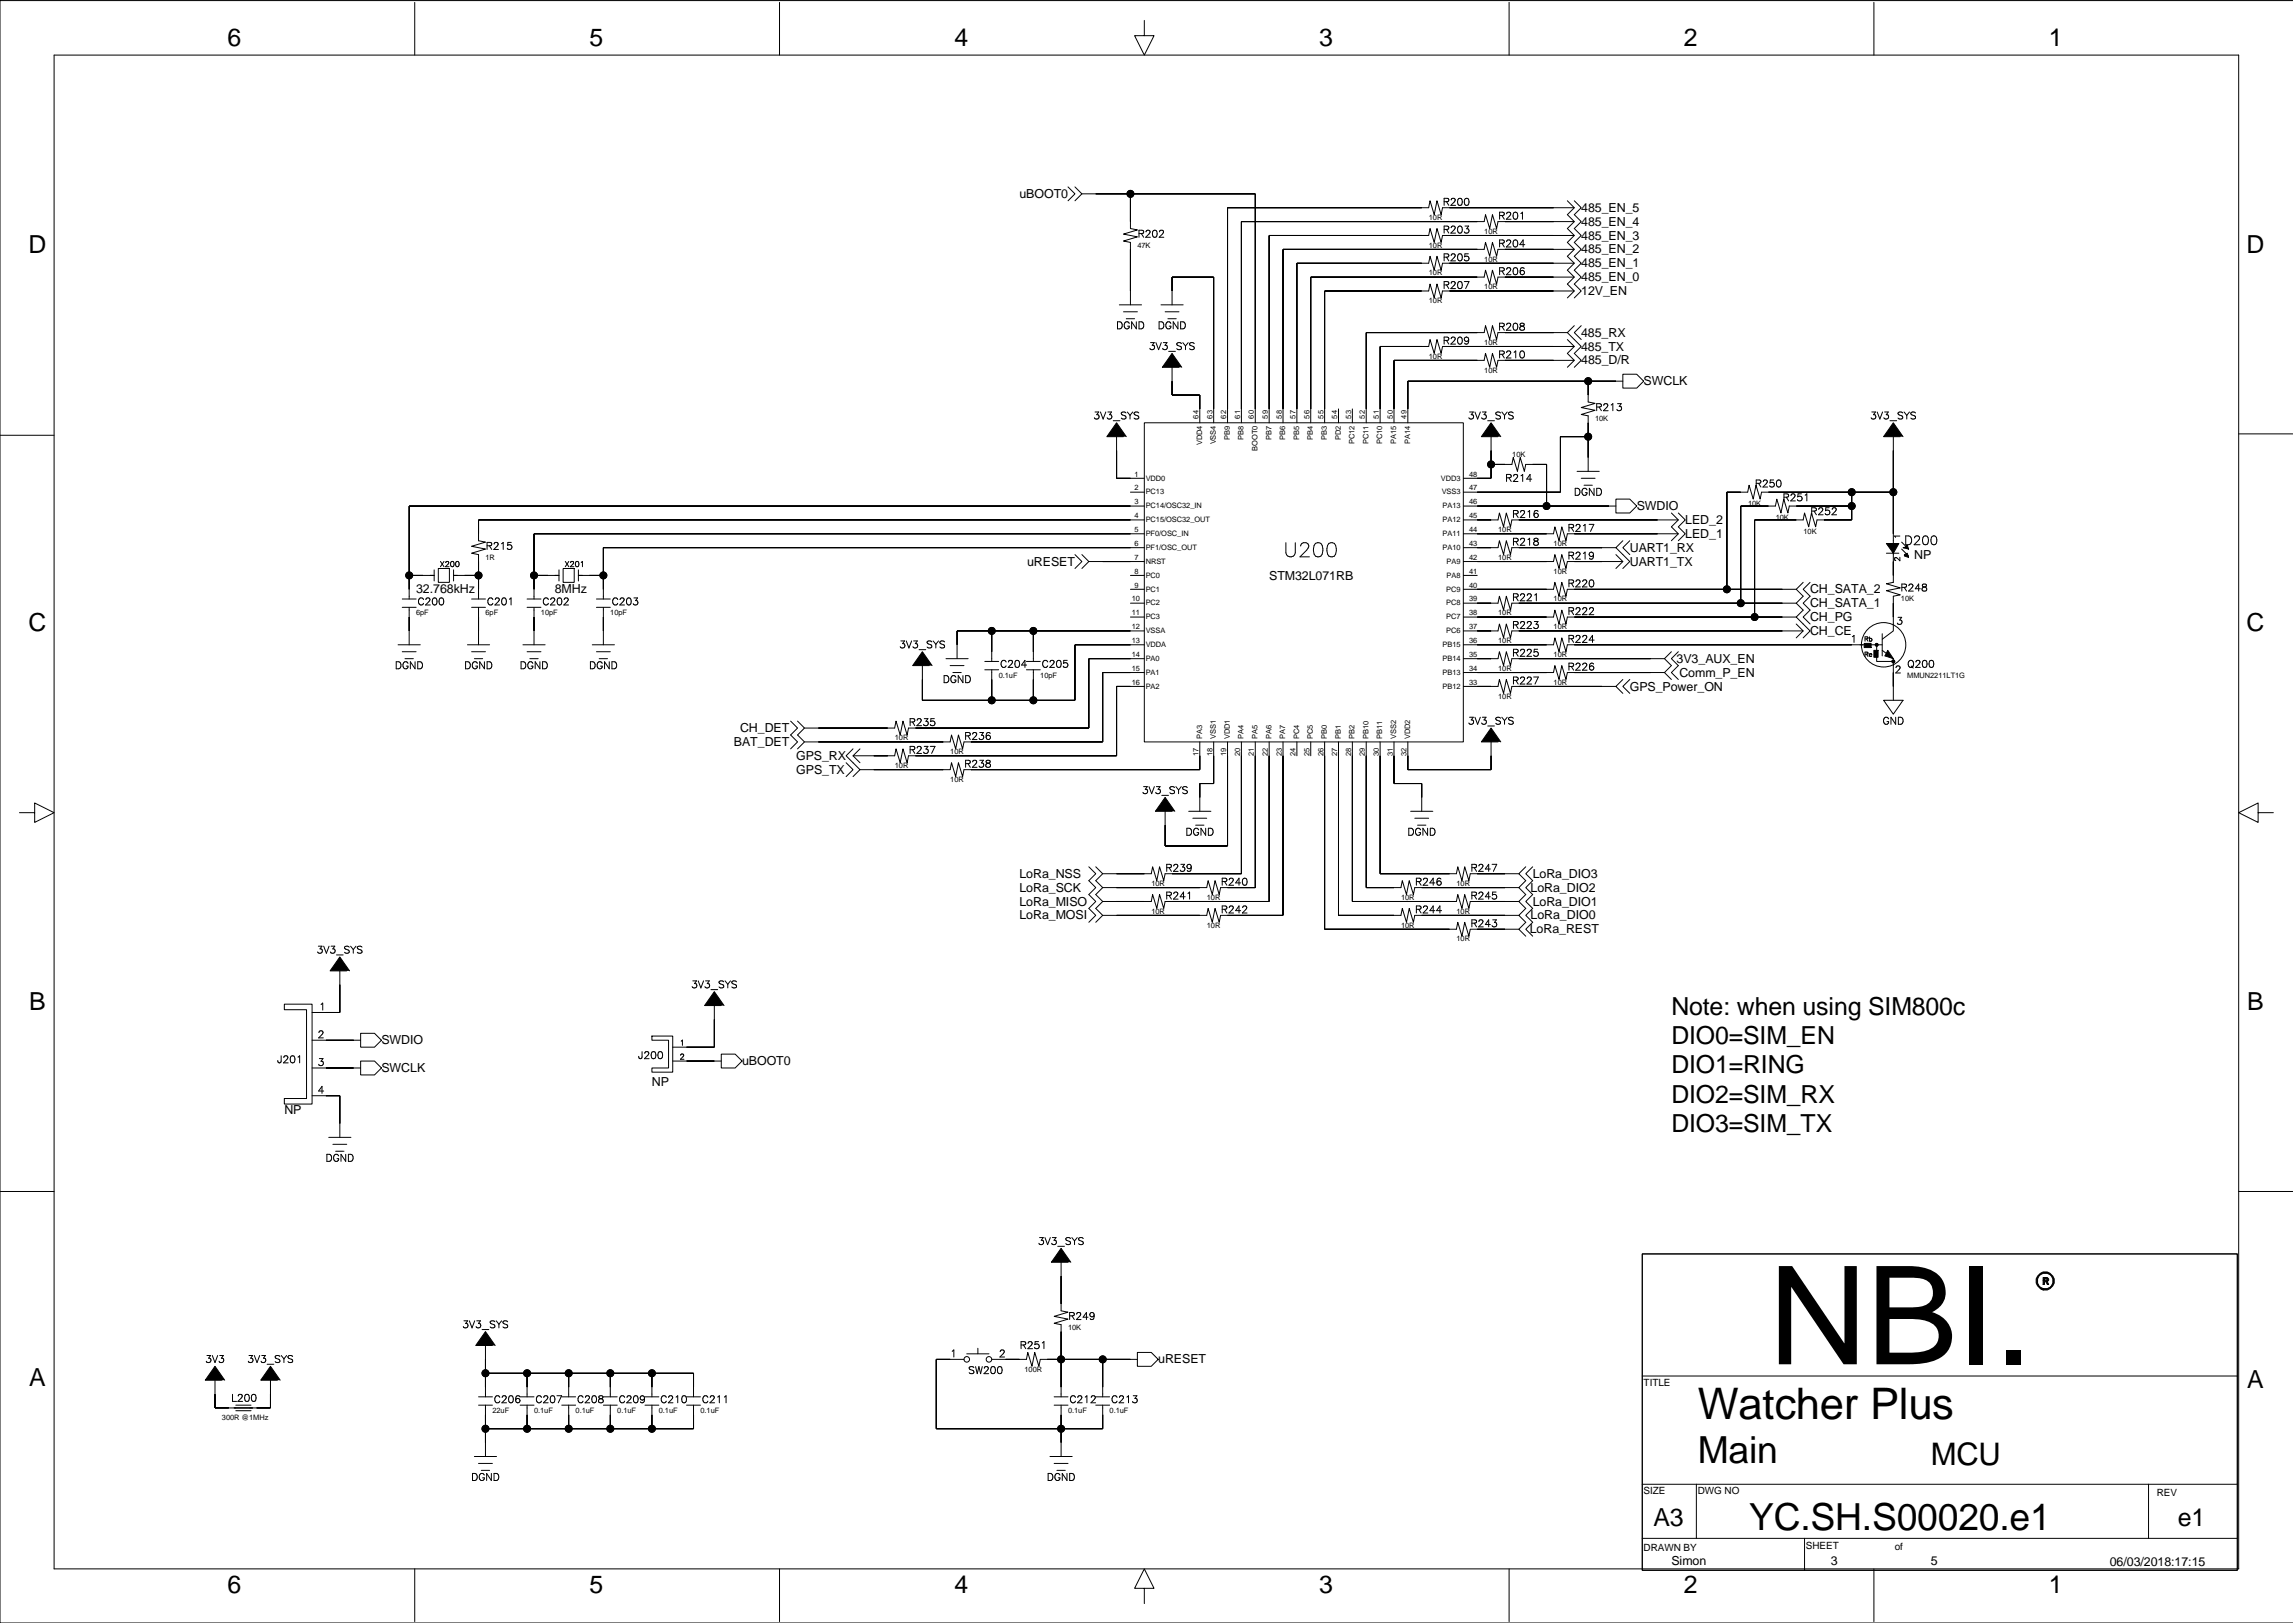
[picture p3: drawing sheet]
<svg xmlns="http://www.w3.org/2000/svg" width="420mm" height="297mm" viewBox="0 0 420 297" stroke-linecap="round" stroke-linejoin="round" font-family="sans-serif">
<defs><g id="words">
<text font-size="25" x="323.8" y="249.7">NBI.</text>
<text font-size="8" x="310.8" y="259.7">Watcher Plus</text>
<g font-size="6.8">
<text x="310.8" y="267.8">Main</text>
<text x="320.2" y="280">YC.SH.S00020.e1</text>
</g>
<text font-size="5.7" x="353.5" y="268.1">MCU</text>
<g font-size="4.6">
<text x="41.7" y="8.4">6</text>
<text x="107.9" y="8.4">5</text>
<text x="174.7" y="8.4">4</text>
<text x="241.5" y="8.4">3</text>
<text x="308.3" y="8.4">2</text>
<text x="375.1" y="8.4">1</text>
<text x="5.2" y="46.2">D</text>
<text x="411.3" y="46.2">D</text>
<text x="5.2" y="115.6">C</text>
<text x="411.3" y="115.6">C</text>
<text x="5.4" y="184.9">B</text>
<text x="306" y="185.7">Note: when using SIM800c</text>
<text x="411.4" y="184.9">B</text>
<text x="306" y="191.1">DIO0=SIM_EN</text>
<text x="306" y="196.4">DIO1=RING</text>
<text x="306" y="201.8">DIO2=SIM_RX</text>
<text x="306" y="207.1">DIO3=SIM_TX</text>
<text x="5.4" y="253.7">A</text>
<text x="411.4" y="254">A</text>
<text x="302.7" y="279.3">A3</text>
<text x="398.7" y="279.3">e1</text>
<text x="41.7" y="291.5">6</text>
<text x="107.9" y="291.5">5</text>
<text x="174.7" y="291.5">4</text>
<text x="241.5" y="291.5">3</text>
<text x="308.3" y="291.5">2</text>
<text x="375.1" y="291.5">1</text>
</g>
<text font-size="3.9" x="234.9" y="101.2">U200</text>
<text font-size="2.5" x="348.6" y="99.2">D200</text>
<g font-size="2.3">
<text x="186.6" y="36.2">uBOOT0</text>
<text x="289.5" y="41.3">485_EN_4</text>
<text x="289.5" y="38.8">485_EN_5</text>
<text x="289.5" y="46.4">485_EN_2</text>
<text x="289.5" y="43.8">485_EN_3</text>
<text x="289.5" y="51.5">485_EN_0</text>
<text x="289.5" y="48.9">485_EN_1</text>
<text x="289.5" y="54">12V_EN</text>
<text x="289.5" y="64.2">485_TX</text>
<text x="289.5" y="61.6">485_RX</text>
<text x="289.5" y="66.7">485_D/R</text>
<text x="300.9" y="70.5">SWCLK</text>
<text x="299.7" y="93.4">SWDIO</text>
<text x="308.5" y="95.9">LED_2</text>
<text x="298.4" y="101">UART1_RX</text>
<text x="308.5" y="98.4">LED_1</text>
<text x="188" y="103.5">uRESET</text>
<text x="232.4" y="106.1">STM32L071RB</text>
<text x="298.4" y="103.5">UART1_TX</text>
<text x="350.4" y="102.3">NP</text>
<text x="76.2" y="108.6">32.768kHz</text>
<text x="101.6" y="108.6">8MHz</text>
<text x="331.4" y="111.1">CH_SATA_1</text>
<text x="331.4" y="108.6">CH_SATA_2</text>
<text x="331.4" y="113.7">CH_PG</text>
<text x="331.4" y="116.2">CH_CE</text>
<text x="307" y="121.3">3V3_AUX_EN</text>
<text x="307.5" y="123.8">Comm_P_EN</text>
<text x="298.4" y="126.4">GPS_Power_ON</text>
<text x="134.4" y="136.5">BAT_DET</text>
<text x="135.5" y="134">CH_DET</text>
<text x="145.8" y="139.1">GPS_RX</text>
<text x="145.8" y="141.6">GPS_TX</text>
<text x="186.6" y="160.7">LoRa_NSS</text>
<text x="280.6" y="160.7">LoRa_DIO3</text>
<text x="186.6" y="165.7">LoRa_MISO</text>
<text x="186.6" y="163.2">LoRa_SCK</text>
<text x="280.2" y="163.2">LoRa_DIO2</text>
<text x="280.6" y="165.7">LoRa_DIO1</text>
<text x="186.6" y="168.3">LoRa_MOSI</text>
<text x="280.1" y="170.8">LoRa_REST</text>
<text x="280.2" y="168.3">LoRa_DIO0</text>
<text x="69.8" y="191.1">SWDIO</text>
<text x="69.8" y="196.2">SWCLK</text>
<text x="135.9" y="194.9">uBOOT0</text>
<text x="52.1" y="203.8">NP</text>
<text x="119.4" y="198.8">NP</text>
<text x="212" y="249.5">uRESET</text>
<text x="306" y="286.3">Simon</text>
<text x="335.2" y="286.3">3</text>
<text x="353.5" y="286.3">5</text>
<text x="386.3" y="286.6">06/03/2018:17:15</text>
</g>
<g font-size="1.8">
<text x="264.1" y="37.2">R200</text>
<text x="274.3" y="39.7">R201</text>
<text x="208.3" y="43">R202</text>
<text x="264.1" y="47.4">R205</text>
<text x="264.1" y="42.3">R203</text>
<text x="274.3" y="44.8">R204</text>
<text x="264.1" y="52.4">R207</text>
<text x="274.3" y="49.9">R206</text>
<text x="204.3" y="59.8">DGND</text>
<text x="212" y="59.8">DGND</text>
<text x="210.3" y="63.6">3V3_SYS</text>
<text x="264.1" y="62.6">R209</text>
<text x="274.3" y="65.1">R210</text>
<text x="274.3" y="60.1">R208</text>
<text x="200.2" y="76.3">3V3_SYS</text>
<text x="268.7" y="76.3">3V3_SYS</text>
<text x="292.1" y="74.8">R213</text>
<text x="342.4" y="76.3">3V3_SYS</text>
<text x="275.6" y="87.7">R214</text>
<text x="321.3" y="88.7">R250</text>
<text x="276.8" y="94.3">R216</text>
<text x="288.1" y="90.3">DGND</text>
<text x="326.4" y="91.3">R251</text>
<text x="331.4" y="93.8">R252</text>
<text x="88.9" y="100.2">R215</text>
<text x="276.8" y="99.4">R218</text>
<text x="287" y="102">R219</text>
<text x="287" y="96.9">R217</text>
<text x="287" y="107">R220</text>
<text x="347.9" y="107.8">R248</text>
<text x="76.4" y="110.3">C200</text>
<text x="89.1" y="110.3">C201</text>
<text x="99.3" y="110.3">C202</text>
<text x="112" y="110.3">C203</text>
<text x="276.8" y="109.6">R221</text>
<text x="287" y="112.1">R222</text>
<text x="347.2" y="113.9">3</text>
<text x="164.6" y="118.2">3V3_SYS</text>
<text x="276.8" y="119.7">R225</text>
<text x="276.8" y="114.7">R223</text>
<text x="287" y="117.2">R224</text>
<text x="338.8" y="117.2">1</text>
<text x="72.3" y="122">DGND</text>
<text x="85" y="122">DGND</text>
<text x="95.2" y="122">DGND</text>
<text x="107.8" y="122">DGND</text>
<text x="172.6" y="124.6">DGND</text>
<text x="183.1" y="121.8">C204</text>
<text x="190.7" y="121.8">C205</text>
<text x="276.8" y="124.8">R227</text>
<text x="287" y="122.3">R226</text>
<text x="346.9" y="122.8">2</text>
<text x="349.2" y="121.8">Q200</text>
<text x="166.4" y="132.4">R235</text>
<text x="166.4" y="137.5">R237</text>
<text x="176.5" y="135">R236</text>
<text x="268.7" y="132.2">3V3_SYS</text>
<text x="344.7" y="132.2">GND</text>
<text x="176.5" y="140">R238</text>
<text x="209.1" y="144.9">3V3_SYS</text>
<text x="217" y="152.5">DGND</text>
<text x="257.7" y="152.5">DGND</text>
<text x="213.4" y="159.1">R239</text>
<text x="223.5" y="161.6">R240</text>
<text x="259.1" y="161.6">R246</text>
<text x="269.2" y="159.1">R247</text>
<text x="213.4" y="164.2">R241</text>
<text x="223.5" y="166.7">R242</text>
<text x="259.1" y="166.7">R244</text>
<text x="269.2" y="164.2">R245</text>
<text x="269.2" y="169.2">R243</text>
<text x="58" y="174.1">3V3_SYS</text>
<text x="58.4" y="184.5">1</text>
<text x="126.5" y="180.4">3V3_SYS</text>
<text x="58.2" y="189.6">2</text>
<text x="50.7" y="194.1">J201</text>
<text x="58.2" y="194.6">3</text>
<text x="116.8" y="193.4">J200</text>
<text x="58.2" y="199.7">4</text>
<text x="59.6" y="212.2">DGND</text>
<text x="190" y="227.4">3V3_SYS</text>
<text x="84.6" y="242.6">3V3_SYS</text>
<text x="195.6" y="241.1">R249</text>
<text x="37.6" y="249">3V3</text>
<text x="45.3" y="249">3V3_SYS</text>
<text x="174" y="248">1</text>
<text x="177.3" y="251">SW00</text>
<text x="180" y="251">2</text>
<text x="182.9" y="248">2</text>
<text x="186.7" y="246.4">R251</text>
<text x="42.3" y="256.1">L200</text>
<text x="90.4" y="256.3">C206</text>
<text x="98" y="256.3">C207</text>
<text x="105.6" y="256.3">C208</text>
<text x="113.3" y="256.3">C209</text>
<text x="120.9" y="256.3">C210</text>
<text x="128.5" y="256.3">C211</text>
<text x="195.8" y="256.3">C212</text>
<text x="203.4" y="256.3">C213</text>
<text x="300.9" y="253.7">TITLE</text>
<text x="86.3" y="270.6">DGND</text>
<text x="191.6" y="270.6">DGND</text>
<text x="300.9" y="273.5">SIZE</text>
<text x="310.8" y="273.5">DWG NO</text>
<text x="394.9" y="273.8">REV</text>
<text x="300.9" y="283.9">DRAWN BY</text>
<text x="330.6" y="283.4">SHEET</text>
<text x="346.9" y="283.6">of</text>
</g>
<g font-size="1.4">
<text x="261.6" y="40.2">10R</text>
<text x="208.2" y="45.3">47K</text>
<text x="261.6" y="45.3">10R</text>
<text x="271.7" y="47.9">10R</text>
<text x="271.7" y="42.8">10R</text>
<text x="261.6" y="50.4">10R</text>
<text x="271.7" y="52.9">10R</text>
<text x="261.6" y="55.5">10R</text>
<text x="261.6" y="65.6">10R</text>
<text x="271.7" y="63.1">10R</text>
<text x="271.7" y="68.2">10R</text>
<text x="219.4" y="76.6" transform="rotate(-90 219.4 76.6)">64</text>
<text x="222" y="76.6" transform="rotate(-90 222 76.6)">63</text>
<text x="224.5" y="76.6" transform="rotate(-90 224.5 76.6)">62</text>
<text x="227" y="76.6" transform="rotate(-90 227 76.6)">61</text>
<text x="229.6" y="76.6" transform="rotate(-90 229.6 76.6)">60</text>
<text x="232.1" y="76.6" transform="rotate(-90 232.1 76.6)">59</text>
<text x="234.7" y="76.6" transform="rotate(-90 234.7 76.6)">58</text>
<text x="237.2" y="76.6" transform="rotate(-90 237.2 76.6)">57</text>
<text x="239.7" y="76.6" transform="rotate(-90 239.7 76.6)">56</text>
<text x="242.3" y="76.6" transform="rotate(-90 242.3 76.6)">55</text>
<text x="244.8" y="76.6" transform="rotate(-90 244.8 76.6)">54</text>
<text x="247.4" y="76.6" transform="rotate(-90 247.4 76.6)">53</text>
<text x="249.9" y="76.6" transform="rotate(-90 249.9 76.6)">52</text>
<text x="252.4" y="76.6" transform="rotate(-90 252.4 76.6)">51</text>
<text x="255" y="76.6" transform="rotate(-90 255 76.6)">50</text>
<text x="257.5" y="76.6" transform="rotate(-90 257.5 76.6)">49</text>
<text x="292" y="77.1">10K</text>
<text x="220.1" y="81.5" transform="rotate(-90 220.1 81.5)">VDD4</text>
<text x="222.6" y="81.3" transform="rotate(-90 222.6 81.3)">VSS4</text>
<text x="225.1" y="80.4" transform="rotate(-90 225.1 80.4)">PB9</text>
<text x="227.7" y="80.4" transform="rotate(-90 227.7 80.4)">PB8</text>
<text x="230.2" y="82.5" transform="rotate(-90 230.2 82.5)">BOOT0</text>
<text x="232.8" y="80.4" transform="rotate(-90 232.8 80.4)">PB7</text>
<text x="235.3" y="80.4" transform="rotate(-90 235.3 80.4)">PB6</text>
<text x="237.8" y="80.4" transform="rotate(-90 237.8 80.4)">PB5</text>
<text x="240.4" y="80.4" transform="rotate(-90 240.4 80.4)">PB4</text>
<text x="242.9" y="80.4" transform="rotate(-90 242.9 80.4)">PB3</text>
<text x="245.5" y="80.5" transform="rotate(-90 245.5 80.5)">PD2</text>
<text x="248" y="81.3" transform="rotate(-90 248 81.3)">PC12</text>
<text x="250.5" y="81.3" transform="rotate(-90 250.5 81.3)">PC11</text>
<text x="253.1" y="81.3" transform="rotate(-90 253.1 81.3)">PC10</text>
<text x="255.6" y="81.2" transform="rotate(-90 255.6 81.2)">PA15</text>
<text x="258.2" y="81.2" transform="rotate(-90 258.2 81.2)">PA14</text>
<text x="276.9" y="83.7">10K</text>
<text x="207.7" y="87.2">1</text>
<text x="207.7" y="89.8">2</text>
<text x="209.8" y="87.9">VDD0</text>
<text x="263.8" y="87.9">VDD3</text>
<text x="268.9" y="87.2">48</text>
<text x="268.9" y="89.8">47</text>
<text x="207.7" y="94.8">4</text>
<text x="207.7" y="92.3">3</text>
<text x="209.8" y="90.5">PC13</text>
<text x="209.8" y="93">PC14/OSC32_IN</text>
<text x="209.8" y="95.6">PC15/OSC32_OUT</text>
<text x="263.9" y="90.5">VSS3</text>
<text x="264.1" y="95.6">PA12</text>
<text x="264.1" y="93">PA13</text>
<text x="268.9" y="92.3">46</text>
<text x="268.9" y="94.8">45</text>
<text x="320" y="92.6">10K</text>
<text x="325.1" y="95.1">10K</text>
<text x="207.7" y="99.9">6</text>
<text x="207.7" y="97.4">5</text>
<text x="209.8" y="98.1">PF0/OSC_IN</text>
<text x="209.8" y="100.6">PF1/OSC_OUT</text>
<text x="264.1" y="100.6">PA10</text>
<text x="264.1" y="98.1">PA11</text>
<text x="268.9" y="97.4">44</text>
<text x="268.9" y="99.9">43</text>
<text x="274.3" y="97.4">10R</text>
<text x="284.4" y="99.9">10R</text>
<text x="330.2" y="97.6">10K</text>
<text x="347.6" y="98.6" transform="rotate(-90 347.6 98.6)">1</text>
<text x="80.5" y="103.4">X200</text>
<text x="88.9" y="102.5">1R</text>
<text x="103.4" y="103.4">X201</text>
<text x="207.7" y="107.5">9</text>
<text x="207.7" y="105">8</text>
<text x="207.7" y="102.5">7</text>
<text x="209.8" y="103.2">NRST</text>
<text x="209.8" y="105.7">PC0</text>
<text x="264.8" y="105.7">PA8</text>
<text x="264.8" y="103.2">PA9</text>
<text x="268.9" y="102.5">42</text>
<text x="268.9" y="105">41</text>
<text x="268.9" y="107.5">40</text>
<text x="274.3" y="102.5">10R</text>
<text x="284.4" y="105">10R</text>
<text x="347.6" y="102.8" transform="rotate(-90 347.6 102.8)">2</text>
<text x="76.2" y="112.6">6pF</text>
<text x="88.9" y="112.6">6pF</text>
<text x="99" y="112.6">10pF</text>
<text x="111.7" y="112.6">10pF</text>
<text x="207.2" y="112.6">11</text>
<text x="207.2" y="110.1">10</text>
<text x="209.8" y="108.3">PC1</text>
<text x="209.8" y="110.8">PC2</text>
<text x="209.8" y="113.3">PC3</text>
<text x="264.8" y="113.3">PC7</text>
<text x="264.8" y="110.8">PC8</text>
<text x="264.8" y="108.3">PC9</text>
<text x="268.9" y="110.1">39</text>
<text x="268.9" y="112.6">38</text>
<text x="274.3" y="112.6">10R</text>
<text x="284.4" y="110.1">10R</text>
<text x="348" y="110.1">10K</text>
<text x="207.2" y="117.7">13</text>
<text x="207.2" y="115.2">12</text>
<text x="209.8" y="115.9">VSSA</text>
<text x="209.8" y="118.4">VDDA</text>
<text x="264.1" y="118.4">PB15</text>
<text x="264.8" y="115.9">PC6</text>
<text x="268.9" y="115.2">37</text>
<text x="268.9" y="117.7">36</text>
<text x="274.3" y="117.7">10R</text>
<text x="284.4" y="115.2">10R</text>
<text x="182.8" y="124">0.1uF</text>
<text x="190.5" y="124">10pF</text>
<text x="207.2" y="125.3">16</text>
<text x="207.2" y="122.8">15</text>
<text x="207.2" y="120.2">14</text>
<text x="209.8" y="121">PA0</text>
<text x="209.8" y="123.5">PA1</text>
<text x="264.1" y="123.5">PB13</text>
<text x="264.1" y="121">PB14</text>
<text x="268.9" y="120.2">35</text>
<text x="268.9" y="122.8">34</text>
<text x="268.9" y="125.3">33</text>
<text x="274.3" y="122.8">10R</text>
<text x="284.4" y="125.3">10R</text>
<text x="284.4" y="120.2">10R</text>
<text x="349.2" y="124">MMUN2211LT1G</text>
<text x="209.8" y="126">PA2</text>
<text x="264.1" y="126">PB12</text>
<text x="274.3" y="127.9">10R</text>
<text x="163.8" y="135.5">10R</text>
<text x="220.1" y="135.3" transform="rotate(-90 220.1 135.3)">PA3</text>
<text x="222.6" y="135.3" transform="rotate(-90 222.6 135.3)">VSS1</text>
<text x="225.1" y="135.3" transform="rotate(-90 225.1 135.3)">VDD1</text>
<text x="227.7" y="135.3" transform="rotate(-90 227.7 135.3)">PA4</text>
<text x="230.2" y="135.3" transform="rotate(-90 230.2 135.3)">PA5</text>
<text x="232.8" y="135.3" transform="rotate(-90 232.8 135.3)">PA6</text>
<text x="235.3" y="135.3" transform="rotate(-90 235.3 135.3)">PA7</text>
<text x="237.8" y="135.3" transform="rotate(-90 237.8 135.3)">PC4</text>
<text x="240.4" y="135.3" transform="rotate(-90 240.4 135.3)">PC5</text>
<text x="242.9" y="135.3" transform="rotate(-90 242.9 135.3)">PB0</text>
<text x="245.5" y="135.3" transform="rotate(-90 245.5 135.3)">PB1</text>
<text x="248" y="135.3" transform="rotate(-90 248 135.3)">PB2</text>
<text x="250.5" y="135.3" transform="rotate(-90 250.5 135.3)">PB10</text>
<text x="253.1" y="135.3" transform="rotate(-90 253.1 135.3)">PB11</text>
<text x="255.6" y="135.3" transform="rotate(-90 255.6 135.3)">VSS2</text>
<text x="258.2" y="135.3" transform="rotate(-90 258.2 135.3)">VDD2</text>
<text x="163.8" y="140.6">10R</text>
<text x="174" y="138">10R</text>
<text x="174" y="143.1">10R</text>
<text x="219.4" y="138.3" transform="rotate(-90 219.4 138.3)">17</text>
<text x="222" y="138.3" transform="rotate(-90 222 138.3)">18</text>
<text x="224.5" y="138.3" transform="rotate(-90 224.5 138.3)">19</text>
<text x="227" y="138.3" transform="rotate(-90 227 138.3)">20</text>
<text x="229.6" y="138.3" transform="rotate(-90 229.6 138.3)">21</text>
<text x="232.1" y="138.3" transform="rotate(-90 232.1 138.3)">22</text>
<text x="234.7" y="138.3" transform="rotate(-90 234.7 138.3)">23</text>
<text x="237.2" y="138.3" transform="rotate(-90 237.2 138.3)">24</text>
<text x="239.7" y="138.3" transform="rotate(-90 239.7 138.3)">25</text>
<text x="242.3" y="138.3" transform="rotate(-90 242.3 138.3)">26</text>
<text x="244.8" y="138.3" transform="rotate(-90 244.8 138.3)">27</text>
<text x="247.4" y="138.3" transform="rotate(-90 247.4 138.3)">28</text>
<text x="249.9" y="138.3" transform="rotate(-90 249.9 138.3)">29</text>
<text x="252.4" y="138.3" transform="rotate(-90 252.4 138.3)">30</text>
<text x="255" y="138.3" transform="rotate(-90 255 138.3)">31</text>
<text x="257.5" y="138.3" transform="rotate(-90 257.5 138.3)">32</text>
<text x="210.8" y="162.1">10R</text>
<text x="210.8" y="167.2">10R</text>
<text x="221" y="164.7">10R</text>
<text x="256.5" y="164.7">10R</text>
<text x="266.7" y="167.2">10R</text>
<text x="266.7" y="162.1">10R</text>
<text x="221" y="169.8">10R</text>
<text x="256.5" y="169.8">10R</text>
<text x="266.7" y="172.3">10R</text>
<text x="124.4" y="191">1</text>
<text x="124.4" y="193.5">2</text>
<text x="195.5" y="243.4">10K</text>
<text x="187.6" y="251">100R</text>
<text x="40.6" y="259.9">300R @1MHz</text>
<text x="90.1" y="258.6">22uF</text>
<text x="97.8" y="258.6">0.1uF</text>
<text x="105.4" y="258.6">0.1uF</text>
<text x="113" y="258.6">0.1uF</text>
<text x="120.6" y="258.6">0.1uF</text>
<text x="128.2" y="258.6">0.1uF</text>
<text x="195.5" y="258.6">0.1uF</text>
<text x="203.2" y="258.6">0.1uF</text>
</g>
<g font-size="1.1">
<text x="341.3" y="117.1">Rb</text>
<text x="341.3" y="119.9">Re</text>
</g>
</g></defs>
<g fill="none" stroke="#000" stroke-width=".18">
<path d="M9.9 10.1h400v277h-400zM75.9 .4v9.7M142.7 .4v9.7M209.5 3.7v2.8h1.8l-1.8 3.6-1.8-3.6h1.8M276.3 .4v9.7M343.1 .4v9.7M419.9 .1h-419.9v296.9h419.9M195.5 34.2l1.3 1.3-1.3 1.2M196.8 34.2l1.3 1.3-1.3 1.2M198.1 35.5h31.7v41.9M207 35.5v6.3l1.2 .3-2.5 .7 2.5 .6-2.5 .7 1.3 .3v11.4M287 36.7l1.2 1.3-1.2 1.3 1.2 1.3-1.2 1.2 1.2 1.3-1.2 1.3 1.2 1.2-1.2 1.3 1.2 1.3-1.2 1.2 1.2 1.3-1.2 1.3 1.2 1.3-1.2 1.2"/>
<path d="M288.2 38h-24.1l-.3 1.3-.7-2.6-.5 2.6-.8-2.6-.2 1.3h-36.9v39.4M288.2 36.7l1.3 1.3-1.3 1.3 1.3 1.3-1.3 1.2 1.3 1.3-1.3 1.3 1.3 1.2-1.3 1.3 1.3 1.3-1.3 1.2 1.3 1.3-1.3 1.3 1.3 1.3-1.3 1.2M204.9 55.8h4.1M205.7 57.1h2.5M212.5 55.8h4.1M213.3 57.1h2.6M214.6 55.8v-5.1h7.6v26.7M288.2 53.3h-24.1l-.3 1.2-.7-2.5-.5 2.5-.8-2.5-.2 1.3h-19.1v24.1M288.2 50.7h-13.9l-.3 1.3-.8-2.6-.5 2.6-.7-2.6-.3 1.3h-31.7v26.7M288.2 48.2h-24.1l-.3 1.2-.7-2.5-.5 2.5-.8-2.5-.2 1.3h-24.2v29.2M288.2 45.6h-13.9l-.3 1.3-.8-2.5-.5 2.5-.7-2.5-.3 1.2h-36.8v31.8M288.2 43.1h-24.1l-.3 1.3-.7-2.6-.5 2.6-.8-2.6-.2 1.3h-29.2v34.3"/>
<path d="M288.2 40.6h-13.9l-.3 1.2-.8-2.5-.5 2.5-.7-2.5-.3 1.3h-44.4v36.8M288.2 59.6l-1.2 1.3 2.5 2.5-1.3 1.3 1.3 1.3-1.3 1.2M289.5 59.6l-1.3 1.3 1.3 1.2M0 79.7h9.9M204.4 79.9v7.6h5.1M209.5 77.4h58.4v58.4h-58.4zM214.6 67.2v5.1h5.1v5.1M245.1 74.8v2.6M247.6 74.8v2.6M273 79.9v7.6h-5.1M287 60.9h-12.7l-.3 1.2-.8-2.5-.5 2.5-.7-2.5-.3 1.3h-21.6v16.5M287 62.1l1.2 1.3-1.2 1.3 1.2 1.3-1.2 1.2"/>
<path d="M288.2 66h-13.9l-.3 1.2-.8-2.5-.5 2.5-.7-2.5-.3 1.3h-16.5v11.4M288.2 63.4h-24.1l-.3 1.3-.7-2.6-.5 2.6-.8-2.6-.2 1.3h-8.9v14M290.8 69.8v3.8l1.2 .2-2.5 .8 2.5 .5-2.5 .8 1.3 .2v10.2M290.8 79.9h-5.1v10.2h-17.8M297.1 68.5h2.6l1.2 1.3-1.2 1.2h-2.6zM297.1 69.8h-39.3v7.6M346.6 79.9v21.6M409.9 79.4h9.9M207 90.1h2.5M209.5 95.2h-121.9v3.8l1.3 .2-2.6 .8 2.6 .5-2.6 .7 1.3 .3v8.1M209.5 97.7h-111.7v11.9M209.5 92.6h-134.6v17"/>
<path d="M267.9 97.7h16.5l.3-1.3 .7 2.6 .5-2.6 .8 2.6 .3-1.3h20.3M267.9 95.2h6.4l.2-1.3 .8 2.5 .5-2.5 .7 2.5 .3-1.2h30.5M267.9 92.6h27.9M273 85h3.8l.3-1.3 .7 2.6 .5-2.6 .8 2.6 .2-1.3h3.8v7.6M288.7 86.3h4.1M289.5 87.5h2.5M295.8 91.3h2.6l1.3 1.3-1.3 1.3h-2.6zM297.1 99l-1.3 1.2 2.6 2.6-1.3 1.2M298.4 99l-1.3 1.2 1.3 1.3M306 93.9l1.3 1.3-1.3 1.2 1.3 1.3-1.3 1.3M307.3 93.9l1.2 1.3-1.2 1.2 1.2 1.3-1.2 1.3M339 92.6h-11.4l-.3 1.3-.7-2.6-.5 2.6-.8-2.6-.3 1.3h-6.3v17.8"/>
<path d="M339 90.1v5.1h-6.3l-.3 1.2-.8-2.5-.5 2.5-.7-2.5-.3 1.3h-8.9v17.7M346.6 90.1h-24.1l-.2 1.2-.8-2.5-.5 2.5-.8-2.5-.2 1.3h-3.8v17.8M348.2 99.2l1.2 1.3M72.9 118h4M73.6 109.6h2.6M73.6 111.2h2.6M73.6 119.3h2.6M74.9 105.3h4.6M74.9 111.2v6.8M79.5 104.3v2M80.2 104h2.1v2.6h-2.1zM83 105.3h4.6"/>
<path d="M83 104.3v2M85.6 118h4M86.3 109.6h2.6M86.3 111.2h2.6M86.3 119.3h2.6M87.6 111.2v6.8M95.7 118h4.1M96.5 109.6h2.5M96.5 111.2h2.5M96.5 119.3h2.5M97.8 105.3h4.5M97.8 111.2v6.8"/>
<path d="M102.3 104.3v2M103.1 104h2v2.6h-2zM105.9 105.3h4.6M105.9 104.3v2M108.4 118h4.1M109.2 109.6h2.5M109.2 111.2h2.5M109.2 119.3h2.5M110.5 111.2v6.8M181.6 115.5v5.6M189.2 115.5v5.6M196.8 101.5l1.3 1.3-1.3 1.2"/>
<path d="M198.1 101.5l1.2 1.3-1.2 1.2M199.3 102.8h10.2M207 105.3h2.5M207 112.9h2.5M207 110.4h2.5M207 107.9h2.5M209.5 100.2h-99v9.4M209.5 118h-12.7v10.2h-27.9v-6.4M209.5 115.5h-34.3v5M267.9 118h16.5l.3-1.3 .7 2.6 .5-2.6 .8 2.6 .3-1.3h57.6M267.9 115.5h6.4l.2-1.3 .8 2.5 .5-2.5 .7 2.5 .3-1.2h53.3M267.9 112.9h16.5l.3-1.2 .7 2.5 .5-2.5 .8 2.5 .3-1.3h41.9"/>
<path d="M267.9 110.4h6.4l.2-1.3 .8 2.6 .5-2.6 .7 2.6 .3-1.3h52.1M267.9 107.9h16.5l.3-1.3 .7 2.5 .5-2.5 .8 2.5 .3-1.2h41.9M267.9 102.8h16.5l.3-1.3 .7 2.5 .5-2.5 .8 2.5 .3-1.2h10.1M267.9 100.2h6.4l.2-1.2 .8 2.5 .5-2.5 .7 2.5 .3-1.3h19M267.9 105.3h2.5M295.8 101.5l1.3 1.3-1.3 1.2M306 119.3l-1.3 1.2 1.3 1.3-1.3 1.3 1.3 1.3M307.3 119.3l-1.3 1.2 1.3 1.3-1.3 1.3 1.3 1.3M328.9 114.2l1.2 1.3-1.2 1.2M330.1 106.6l-1.2 1.3 1.2 1.2-1.2 1.3 1.2 1.3-1.2 1.2 2.5 2.6-1.3 1.2M331.4 106.6l-1.3 1.3 1.3 1.2-1.3 1.3 1.3 1.3-1.3 1.2 1.3 1.3M343.6 118v3.1h3"/>
<path d="M344.6 119l2 1.5v1.3M344.6 116v4M345.4 101.2h2.2M346.6 102.8v3.8l-1.2 .2 2.5 .8-2.5 .5 2.5 .8-1.3 .2v6.4l-2 1.5M348.2 100.5l1.2 1.3M144.7 132l1.3 1.2-1.3 1.3 1.3 1.3-1.3 1.3M146 132l1.3 1.2-1.3 1.3 1.3 1.3-1.3 1.3M154.9 139.6l1.3 1.3-1.3 1.2M156.2 137.1l-1.3 1.2 2.5 2.6-1.2 1.2M157.4 137.1l-1.2 1.2 1.2 1.3M173.2 120.5h4.1M174 121.8h2.5"/>
<path d="M180.3 121.1h2.5M180.3 122.6h2.5M181.6 122.6v5.6M187.9 121.1h2.6M187.9 122.6h2.6M189.2 122.6v5.6M209.5 120.5h-10.2v12.7h-33l-.2 1.3-.8-2.5-.5 2.5-.8-2.5-.2 1.2h-16.5M209.5 123.1h-7.6v12.7h-25.4l-.3 1.3-.7-2.6-.5 2.6-.8-2.6-.2 1.3h-26.7M209.5 125.6h-5.1v12.7h-38.1l-.2 1.3-.8-2.5-.5 2.5-.8-2.5-.2 1.2h-7.6M219.7 135.8v5.1h-43.2l-.3 1.2-.7-2.5-.5 2.5-.8-2.5-.2 1.3h-16.6M222.2 135.8v7.6h-2.5v5.1M224.7 135.8v19h-11.4v-6.3"/>
<path d="M227.3 135.8v24.1h-14l-.2 1.3-.8-2.6-.5 2.6-.8-2.6-.2 1.3h-8.9M229.8 135.8v26.6h-6.3l-.3 1.3-.7-2.5-.6 2.5-.7-2.5-.3 1.2h-19M232.4 135.8v29.2h-19.1l-.2 1.3-.8-2.6-.5 2.6-.8-2.6-.2 1.3h-8.9M234.9 135.8v31.7h-11.4l-.3 1.3-.7-2.5-.6 2.5-.7-2.5-.3 1.2h-19M237.4 135.8v2.5M240 135.8v2.5M242.5 135.8v34.3h24.1l.3-1.3 .8 2.5 .5-2.5 .7 2.5 .3-1.2h8.9M245.1 135.8v31.7h11.4l.2-1.2 .8 2.5 .5-2.5 .8 2.5 .2-1.3h19.1M247.6 135.8v29.2h19l.3-1.3 .8 2.6 .5-2.6 .7 2.6 .3-1.3h8.9M250.1 135.8v26.6h6.4l.2-1.2 .8 2.5 .5-2.5 .8 2.5 .2-1.3h19.1M252.7 135.8v24.1h13.9l.3-1.3 .8 2.6 .5-2.6 .7 2.6 .3-1.3h8.9M255.2 135.8v7.6h5.1v5.1"/>
<path d="M257.8 135.8v5.1h15.2v-5.1M267.9 125.6h6.4l.2-1.2 .8 2.5 .5-2.5 .7 2.5 .3-1.3h19M267.9 123.1h16.5l.3-1.3 .7 2.6 .5-2.6 .8 2.6 .3-1.3h17.7M267.9 120.5h6.4l.2-1.2 .8 2.5 .5-2.5 .7 2.5 .3-1.3h27.9M297.1 124.4l-1.3 1.2 1.3 1.3M298.4 124.4l-1.3 1.2 1.3 1.3M344.9 128.2h3.5l-1.8 2.5zM346.6 123.1v5.1M3.6 148.7h2.7v-1.7l3.6 1.7-3.6 1.8v-1.8M199.3 158.6l1.3 1.3-1.3 1.3 1.3 1.2-1.3 1.3 1.3 1.3-1.3 1.3 1.3 1.2-1.3 1.3M200.6 158.6l1.3 1.3-1.3 1.3 1.3 1.2-1.3 1.3 1.3 1.3-1.3 1.3 1.3 1.2-1.3 1.3M217.6 148.5h4.1"/>
<path d="M218.4 149.8h2.5M258.3 148.5h4M259 149.8h2.6M279.3 158.6l-1.2 1.3 1.2 1.3-1.2 1.2 1.2 1.3-1.2 1.3 1.2 1.3-1.2 1.2 1.2 1.3-1.2 1.3 1.2 1.2M280.6 158.6l-1.3 1.3 1.3 1.3-1.3 1.2 1.3 1.3-1.3 1.3 1.3 1.3-1.3 1.2 1.3 1.3-1.3 1.3 1.3 1.2M413.4 148.7v-1.7l-3.5 1.7 3.5 1.8v-1.8h2.8M62.2 177.7v7.6h-5.1M52.1 183.8h5v18.3h-5v-1.1h4v-16.2h-4zM57.1 190.4h8.9M57.1 195.5h8.9M66 189.1h2.6l1.2 1.3-1.2 1.3h-2.6zM66 194.2h2.6l1.2 1.3-1.2 1.2h-2.6z"/>
<path d="M119.4 189.6h3.8v6.6h-3.8v-.7h3v-5.1h-3zM123.2 194.2h8.9M130.8 184v7.7h-7.6M132.1 192.9h2.5l1.3 1.3-1.3 1.3h-2.5zM0 218.1h9.9M57.1 200.5h5.1v7.7M60.2 208.2h4M60.9 209.4h2.6M409.9 218.1h9.9M194.3 231v8.9l1.2 .3-2.5 .7 2.5 .5-2.5 .8 1.3 .2v13.2M300.7 229.5h108.9v57.9h-108.9zM39.4 252.6v5.1h3.8"/>
<path d="M43.2 257.2h2.8M43.2 258.2h2.8M49.5 252.6v5.1h-3.8M87.6 255.6h2.5M87.6 257.2h2.5M88.9 246.3v9.3M88.9 257.2v9.4M88.9 251.3h38.1v4.3M95.2 255.6h2.6M95.2 257.2h2.6M96.5 251.3v4.3M96.5 257.2v4.3"/>
<path d="M102.8 255.6h2.6M102.8 257.2h2.6M104.1 251.3v4.3M104.1 257.2v4.3M110.5 255.6h2.5M110.5 257.2h2.5M111.7 251.3v4.3M111.7 257.2v4.3M118.1 255.6h2.5M118.1 257.2h2.5M119.4 251.3v4.3M119.4 257.2v4.3"/>
<path d="M125.7 255.6h2.5M125.7 257.2h2.5M127 257.2v4.3h-38.1M176.5 248.8h-5.1v12.7h30.5v-4.3M177 247.8h4.1M179 246.8v1M181.6 248.8h6.3l.3-1.3 .7 2.6 .5-2.6 .8 2.6 .3-1.3h17.7M193 255.6h2.5M193 257.2h2.5M194.3 257.2v9.4M200.6 255.6h2.6M200.6 257.2h2.6"/>
<path d="M201.9 248.8v6.8M208.2 247.5h2.6l1.2 1.3-1.2 1.3h-2.6zM300.7 251.8h108.9M86.8 266.6h4.1M87.6 267.8h2.5M192.2 266.6h4.1M193 267.8h2.5M300.7 271.6h108.9M310.6 271.6v9.9M393.4 271.6v9.9M75.9 287.1v9.7M142.7 287.1v9.7"/>
<path d="M209.5 290.7h1.8l-1.8-3.6-1.8 3.6h1.8v2.8M276.3 287.1v9.7M300.7 281.5h108.9M330.4 281.5v5.9M343.1 287.1v9.7"/>
<circle cx="207" cy="35.5" r=".63"/>
<circle cx="290.8" cy="69.8" r=".63"/>
<circle cx="290.8" cy="79.9" r=".63"/>
<circle cx="273" cy="85" r=".63"/>
<circle cx="283.1" cy="92.6" r=".63"/>
<circle cx="339" cy="92.6" r=".63"/>
<circle cx="339" cy="90.1" r=".63"/>
<circle cx="346.6" cy="90.1" r=".63"/>
<circle cx="74.9" cy="105.3" r=".63"/>
<circle cx="87.6" cy="105.3" r=".63"/>
<circle cx="97.8" cy="105.3" r=".63"/>
<circle cx="110.5" cy="105.3" r=".63"/>
<circle cx="181.6" cy="115.5" r=".63"/>
<circle cx="189.2" cy="115.5" r=".63"/>
<circle cx="316.2" cy="107.9" r=".63"/>
<circle cx="318.7" cy="110.4" r=".63"/>
<circle cx="321.2" cy="112.9" r=".63"/>
<circle cx="343.6" cy="118" r=".25"/>
<circle cx="344.9" cy="118" r="4.1"/>
<circle cx="181.6" cy="128.2" r=".63"/>
<circle cx="189.2" cy="128.2" r=".63"/>
<circle cx="346.6" cy="121.1" r=".25"/>
<circle cx="88.9" cy="251.3" r=".63"/>
<circle cx="96.5" cy="251.3" r=".63"/>
<circle cx="104.1" cy="251.3" r=".63"/>
<circle cx="111.7" cy="251.3" r=".63"/>
<circle cx="119.4" cy="251.3" r=".63"/>
<circle cx="177" cy="248.8" r=".51"/>
<circle cx="181.1" cy="248.8" r=".51"/>
<circle cx="194.3" cy="248.8" r=".63"/>
<circle cx="201.9" cy="248.8" r=".63"/>
<circle cx="88.9" cy="261.5" r=".63"/>
<circle cx="96.5" cy="261.5" r=".63"/>
<circle cx="104.1" cy="261.5" r=".63"/>
<circle cx="111.7" cy="261.5" r=".63"/>
<circle cx="119.4" cy="261.5" r=".63"/>
<circle cx="194.3" cy="261.5" r=".63"/>
</g>
<g fill="#000" stroke="#000" stroke-width=".18">
<path d="M207 35.5v5.1z" fill-rule="evenodd"/>
<path d="M200.6 35.5h6.4z" fill-rule="evenodd"/>
<path d="M224.7 38v36.8z" fill-rule="evenodd"/>
<path d="M207 35.5h22.8z" fill-rule="evenodd"/>
<path d="M229.8 35.5v39.3z" fill-rule="evenodd"/>
<path d="M224.7 38h35.6z" fill-rule="evenodd"/>
<path d="M265.4 38h19z" fill-rule="evenodd"/>
<path d="M207 45.6v7.7z" fill-rule="evenodd"/>
<path d="M214.6 50.7v2.6z" fill-rule="evenodd"/>
<path d="M214.6 50.7h7.6z" fill-rule="evenodd"/>
<path d="M222.2 50.7v24.1z" fill-rule="evenodd"/>
<path d="M227.3 40.6v34.2z" fill-rule="evenodd"/>
<path d="M232.4 43.1v31.7z" fill-rule="evenodd"/>
<path d="M234.9 45.6v29.2z" fill-rule="evenodd"/>
<path d="M237.4 48.2v26.6z" fill-rule="evenodd"/>
<path d="M240 50.7v24.1z" fill-rule="evenodd"/>
<path d="M242.5 53.3v21.5z" fill-rule="evenodd"/>
<path d="M242.5 53.3h17.8z" fill-rule="evenodd"/>
<path d="M237.4 48.2h22.9z" fill-rule="evenodd"/>
<path d="M232.4 43.1h27.9z" fill-rule="evenodd"/>
<path d="M240 50.7h30.4z" fill-rule="evenodd"/>
<path d="M234.9 45.6h35.5z" fill-rule="evenodd"/>
<path d="M227.3 40.6h43.1z" fill-rule="evenodd"/>
<path d="M275.5 50.7h8.9z" fill-rule="evenodd"/>
<path d="M265.4 48.2h19z" fill-rule="evenodd"/>
<path d="M275.5 45.6h8.9z" fill-rule="evenodd"/>
<path d="M265.4 43.1h19z" fill-rule="evenodd"/>
<path d="M275.5 40.6h8.9z" fill-rule="evenodd"/>
<path d="M265.4 53.3h19z" fill-rule="evenodd"/>
<path d="M204.4 77.4l1.8 2.5h-3.6z" fill-rule="evenodd"/>
<path d="M214.6 69.8v2.5z" fill-rule="evenodd"/>
<path d="M214.6 64.7l1.8 2.5h-3.6z" fill-rule="evenodd"/>
<path d="M214.6 72.3h5.1z" fill-rule="evenodd"/>
<path d="M219.7 72.3v2.5z" fill-rule="evenodd"/>
<path d="M250.1 60.9v13.9z" fill-rule="evenodd"/>
<path d="M252.7 63.4v11.4z" fill-rule="evenodd"/>
<path d="M255.2 66v8.8z" fill-rule="evenodd"/>
<path d="M257.8 69.8v5z" fill-rule="evenodd"/>
<path d="M252.7 63.4h7.6z" fill-rule="evenodd"/>
<path d="M255.2 66h15.2z" fill-rule="evenodd"/>
<path d="M250.1 60.9h20.3z" fill-rule="evenodd"/>
<path d="M273 77.4l1.8 2.5h-3.6z" fill-rule="evenodd"/>
<path d="M275.5 60.9h8.9z" fill-rule="evenodd"/>
<path d="M265.4 63.4h19z" fill-rule="evenodd"/>
<path d="M275.5 66h8.9z" fill-rule="evenodd"/>
<path d="M285.7 79.9v10.2z" fill-rule="evenodd"/>
<path d="M290.8 77.4v2.5z" fill-rule="evenodd"/>
<path d="M285.7 79.9h5.1z" fill-rule="evenodd"/>
<path d="M290.8 79.9v3.8z" fill-rule="evenodd"/>
<path d="M290.8 69.8v2.5z" fill-rule="evenodd"/>
<path d="M257.8 69.8h33z" fill-rule="evenodd"/>
<path d="M290.8 69.8h5z" fill-rule="evenodd"/>
<path d="M346.6 77.4l1.8 2.5h-3.5z" fill-rule="evenodd"/>
<path d="M74.9 92.6v12.7z" fill-rule="evenodd"/>
<path d="M87.6 95.2v2.5z" fill-rule="evenodd"/>
<path d="M97.8 97.7v7.6z" fill-rule="evenodd"/>
<path d="M204.4 82.5v5z" fill-rule="evenodd"/>
<path d="M97.8 97.7h109.2z" fill-rule="evenodd"/>
<path d="M74.9 92.6h132.1z" fill-rule="evenodd"/>
<path d="M87.6 95.2h119.4z" fill-rule="evenodd"/>
<path d="M204.4 87.5h2.6z" fill-rule="evenodd"/>
<path d="M270.4 95.2h2.6z" fill-rule="evenodd"/>
<path d="M273 85v2.5z" fill-rule="evenodd"/>
<path d="M270.4 87.5h2.6z" fill-rule="evenodd"/>
<path d="M273 82.5v2.5z" fill-rule="evenodd"/>
<path d="M273 85h2.5z" fill-rule="evenodd"/>
<path d="M270.4 97.7h12.7z" fill-rule="evenodd"/>
<path d="M280.6 85h2.5z" fill-rule="evenodd"/>
<path d="M283.1 85v7.6z" fill-rule="evenodd"/>
<path d="M270.4 92.6h12.7z" fill-rule="evenodd"/>
<path d="M270.4 90.1h15.3z" fill-rule="evenodd"/>
<path d="M283.1 92.6h11.5z" fill-rule="evenodd"/>
<path d="M278.1 95.2h25.4z" fill-rule="evenodd"/>
<path d="M288.2 97.7h15.3z" fill-rule="evenodd"/>
<path d="M316.2 90.1v17.8z" fill-rule="evenodd"/>
<path d="M316.2 90.1h2.5z" fill-rule="evenodd"/>
<path d="M318.7 92.6v17.8z" fill-rule="evenodd"/>
<path d="M321.2 95.2v17.7z" fill-rule="evenodd"/>
<path d="M318.7 92.6h5.1z" fill-rule="evenodd"/>
<path d="M321.2 95.2h7.7z" fill-rule="evenodd"/>
<path d="M339 90.1v2.5z" fill-rule="evenodd"/>
<path d="M333.9 95.2h5.1z" fill-rule="evenodd"/>
<path d="M323.8 90.1h15.2z" fill-rule="evenodd"/>
<path d="M328.9 92.6h10.1z" fill-rule="evenodd"/>
<path d="M339 92.6v2.6z" fill-rule="evenodd"/>
<path d="M345.4 99.5h1.2v1.7z" fill-rule="evenodd"/>
<path d="M346.6 99.5h1l-1 1.7z" fill-rule="evenodd"/>
<path d="M346.6 82.5v7.6z" fill-rule="evenodd"/>
<path d="M339 90.1h7.6z" fill-rule="evenodd"/>
<path d="M346.6 90.1v7.6z" fill-rule="evenodd"/>
<path d="M74.9 105.3v2.6z" fill-rule="evenodd"/>
<path d="M74.9 112.9v2.6z" fill-rule="evenodd"/>
<path d="M74.9 105.3h2.6z" fill-rule="evenodd"/>
<path d="M87.6 102.8v2.5z" fill-rule="evenodd"/>
<path d="M85.1 105.3h2.5z" fill-rule="evenodd"/>
<path d="M87.6 105.3v2.6z" fill-rule="evenodd"/>
<path d="M87.6 112.9v2.6z" fill-rule="evenodd"/>
<path d="M97.8 105.3v2.6z" fill-rule="evenodd"/>
<path d="M97.8 112.9v2.6z" fill-rule="evenodd"/>
<path d="M97.8 105.3h2.5z" fill-rule="evenodd"/>
<path d="M107.9 105.3h2.6z" fill-rule="evenodd"/>
<path d="M110.5 105.3v2.6z" fill-rule="evenodd"/>
<path d="M110.5 100.2v5.1z" fill-rule="evenodd"/>
<path d="M110.5 112.9v2.6z" fill-rule="evenodd"/>
<path d="M175.2 115.5v2.5z" fill-rule="evenodd"/>
<path d="M175.2 115.5h6.4z" fill-rule="evenodd"/>
<path d="M181.6 115.5v3.8z" fill-rule="evenodd"/>
<path d="M189.2 115.5v3.8z" fill-rule="evenodd"/>
<path d="M181.6 115.5h7.6z" fill-rule="evenodd"/>
<path d="M196.8 118v10.2z" fill-rule="evenodd"/>
<path d="M201.9 102.8h5.1z" fill-rule="evenodd"/>
<path d="M110.5 100.2h96.5z" fill-rule="evenodd"/>
<path d="M189.2 115.5h17.8z" fill-rule="evenodd"/>
<path d="M196.8 118h10.2z" fill-rule="evenodd"/>
<path d="M270.4 115.5h2.6z" fill-rule="evenodd"/>
<path d="M270.4 110.4h2.6z" fill-rule="evenodd"/>
<path d="M270.4 100.2h2.6z" fill-rule="evenodd"/>
<path d="M270.4 118h12.7z" fill-rule="evenodd"/>
<path d="M270.4 112.9h12.7z" fill-rule="evenodd"/>
<path d="M270.4 107.9h12.7z" fill-rule="evenodd"/>
<path d="M270.4 102.8h12.7z" fill-rule="evenodd"/>
<path d="M278.1 100.2h15.2z" fill-rule="evenodd"/>
<path d="M288.2 102.8h5.1z" fill-rule="evenodd"/>
<path d="M288.2 107.9h28z" fill-rule="evenodd"/>
<path d="M278.1 110.4h40.6z" fill-rule="evenodd"/>
<path d="M288.2 112.9h33z" fill-rule="evenodd"/>
<path d="M278.1 115.5h48.2z" fill-rule="evenodd"/>
<path d="M316.2 107.9h10.1z" fill-rule="evenodd"/>
<path d="M318.7 110.4h7.6z" fill-rule="evenodd"/>
<path d="M321.2 112.9h5.1z" fill-rule="evenodd"/>
<path d="M288.2 118h50.8z" fill-rule="evenodd"/>
<path d="M341.3 117.8h1.3v.7h-1.3z" fill-rule="evenodd"/>
<path d="M343.1 119h.7v1.3h-.7z" fill-rule="evenodd"/>
<path d="M346.6 110.4v2.5z" fill-rule="evenodd"/>
<path d="M346.6 102.8v2.5z" fill-rule="evenodd"/>
<path d="M348.4 100.2h.3l.5-.5 .2 .8z" fill-rule="evenodd"/>
<path d="M348.7 101.5l.5-.3 .2 .8-.7-.2z" fill-rule="evenodd"/>
<path d="M149.8 133.2h12.7z" fill-rule="evenodd"/>
<path d="M160 138.3h2.5z" fill-rule="evenodd"/>
<path d="M168.9 124.4v3.8z" fill-rule="evenodd"/>
<path d="M168.9 119.3l1.7 2.5h-3.5z" fill-rule="evenodd"/>
<path d="M149.8 135.8h22.9z" fill-rule="evenodd"/>
<path d="M181.6 124.4v3.8z" fill-rule="evenodd"/>
<path d="M168.9 128.2h12.7z" fill-rule="evenodd"/>
<path d="M189.2 124.4v3.8z" fill-rule="evenodd"/>
<path d="M181.6 128.2h7.6z" fill-rule="evenodd"/>
<path d="M189.2 128.2h7.6z" fill-rule="evenodd"/>
<path d="M167.6 133.2h31.7z" fill-rule="evenodd"/>
<path d="M199.3 120.5v12.7z" fill-rule="evenodd"/>
<path d="M201.9 123.1v12.7z" fill-rule="evenodd"/>
<path d="M177.8 135.8h24.1z" fill-rule="evenodd"/>
<path d="M204.4 125.6v12.7z" fill-rule="evenodd"/>
<path d="M167.6 138.3h36.8z" fill-rule="evenodd"/>
<path d="M199.3 120.5h7.7z" fill-rule="evenodd"/>
<path d="M201.9 123.1h5.1z" fill-rule="evenodd"/>
<path d="M204.4 125.6h2.6z" fill-rule="evenodd"/>
<path d="M219.7 138.3v2.6z" fill-rule="evenodd"/>
<path d="M222.2 138.3v5.1z" fill-rule="evenodd"/>
<path d="M224.7 138.3v16.5z" fill-rule="evenodd"/>
<path d="M227.3 138.3v21.6z" fill-rule="evenodd"/>
<path d="M229.8 138.3v24.1z" fill-rule="evenodd"/>
<path d="M232.4 138.3v26.7z" fill-rule="evenodd"/>
<path d="M234.9 138.3v29.2z" fill-rule="evenodd"/>
<path d="M242.5 138.3v31.8z" fill-rule="evenodd"/>
<path d="M245.1 138.3v29.2z" fill-rule="evenodd"/>
<path d="M247.6 138.3v26.7z" fill-rule="evenodd"/>
<path d="M250.1 138.3v24.1z" fill-rule="evenodd"/>
<path d="M252.7 138.3v21.6z" fill-rule="evenodd"/>
<path d="M255.2 138.3v5.1z" fill-rule="evenodd"/>
<path d="M257.8 138.3v2.6z" fill-rule="evenodd"/>
<path d="M273 138.3v2.6z" fill-rule="evenodd"/>
<path d="M270.4 125.6h2.6z" fill-rule="evenodd"/>
<path d="M270.4 120.5h2.6z" fill-rule="evenodd"/>
<path d="M273 133.2l1.8 2.6h-3.6z" fill-rule="evenodd"/>
<path d="M270.4 123.1h12.7z" fill-rule="evenodd"/>
<path d="M278.1 125.6h15.2z" fill-rule="evenodd"/>
<path d="M278.1 120.5h24.1z" fill-rule="evenodd"/>
<path d="M288.2 123.1h14z" fill-rule="evenodd"/>
<path d="M345.6 119l1 1.5-1.5-.5z" fill-rule="evenodd"/>
<path d="M346.6 123.1v2.5z" fill-rule="evenodd"/>
<path d="M160 140.9h12.7z" fill-rule="evenodd"/>
<path d="M204.4 159.9h5.1z" fill-rule="evenodd"/>
<path d="M213.3 151v3.8z" fill-rule="evenodd"/>
<path d="M213.3 145.9l1.8 2.6h-3.6z" fill-rule="evenodd"/>
<path d="M219.7 143.4v2.5z" fill-rule="evenodd"/>
<path d="M177.8 140.9h41.9z" fill-rule="evenodd"/>
<path d="M219.7 143.4h2.5z" fill-rule="evenodd"/>
<path d="M213.3 154.8h11.4z" fill-rule="evenodd"/>
<path d="M214.6 159.9h12.7z" fill-rule="evenodd"/>
<path d="M260.3 143.4v2.5z" fill-rule="evenodd"/>
<path d="M255.2 143.4h5.1z" fill-rule="evenodd"/>
<path d="M252.7 159.9h12.7z" fill-rule="evenodd"/>
<path d="M257.8 140.9h15.2z" fill-rule="evenodd"/>
<path d="M270.4 159.9h5.1z" fill-rule="evenodd"/>
<path d="M62.2 175.1l1.8 2.6h-3.6z" fill-rule="evenodd"/>
<path d="M204.4 165h5.1z" fill-rule="evenodd"/>
<path d="M204.4 162.4h15.3z" fill-rule="evenodd"/>
<path d="M204.4 167.5h15.3z" fill-rule="evenodd"/>
<path d="M224.7 162.4h5.1z" fill-rule="evenodd"/>
<path d="M214.6 165h17.8z" fill-rule="evenodd"/>
<path d="M224.7 167.5h10.2z" fill-rule="evenodd"/>
<path d="M245.1 167.5h10.1z" fill-rule="evenodd"/>
<path d="M250.1 162.4h5.1z" fill-rule="evenodd"/>
<path d="M242.5 170.1h22.9z" fill-rule="evenodd"/>
<path d="M247.6 165h17.8z" fill-rule="evenodd"/>
<path d="M270.4 170.1h5.1z" fill-rule="evenodd"/>
<path d="M260.3 167.5h15.2z" fill-rule="evenodd"/>
<path d="M270.4 165h5.1z" fill-rule="evenodd"/>
<path d="M260.3 162.4h15.2z" fill-rule="evenodd"/>
<path d="M62.2 180.2v5.1z" fill-rule="evenodd"/>
<path d="M59.7 185.3h2.5z" fill-rule="evenodd"/>
<path d="M59.7 190.4h5.1z" fill-rule="evenodd"/>
<path d="M59.7 195.5h5.1z" fill-rule="evenodd"/>
<path d="M125.7 194.2h5.1z" fill-rule="evenodd"/>
<path d="M125.7 191.7h5.1z" fill-rule="evenodd"/>
<path d="M130.8 186.6v5.1z" fill-rule="evenodd"/>
<path d="M130.8 181.5l1.8 2.5h-3.6z" fill-rule="evenodd"/>
<path d="M59.7 200.5h2.5z" fill-rule="evenodd"/>
<path d="M62.2 200.5v5.1z" fill-rule="evenodd"/>
<path d="M194.3 233.6v5z" fill-rule="evenodd"/>
<path d="M194.3 228.5l1.7 2.5h-3.5z" fill-rule="evenodd"/>
<path d="M374.1 233.8h.7l.3 .3v.2l-.3 .3 .3 .5h-.3l-.2-.5h-.3v.5h-.2v-.8h.7v-.2h-.5v.2h-.2z" fill-rule="evenodd"/>
<path d="M373 233.6a1.67 1.67 0 0 1 2.4-.6 1.67 1.67 0 0 1 .5 2.3 1.67 1.67 0 0 1-2.4 .5h1.3a1.45 1.45 0 0 0 .8-2.2 1.45 1.45 0 0 0-2.3 0 1.45 1.45 0 0 0 .8 2.2h-.6a1.57 1.57 0 0 1-.5-2.2z" fill-rule="evenodd"/>
<path d="M39.4 255.1v2.6z" fill-rule="evenodd"/>
<path d="M39.4 250.1l1.7 2.5h-3.5z" fill-rule="evenodd"/>
<path d="M39.4 257.7h2.5z" fill-rule="evenodd"/>
<path d="M49.5 255.1v2.6z" fill-rule="evenodd"/>
<path d="M47 257.7h2.5z" fill-rule="evenodd"/>
<path d="M49.5 250.1l1.8 2.5h-3.6z" fill-rule="evenodd"/>
<path d="M88.9 248.8v2.5z" fill-rule="evenodd"/>
<path d="M88.9 251.3v2.6z" fill-rule="evenodd"/>
<path d="M88.9 258.9v2.6z" fill-rule="evenodd"/>
<path d="M88.9 243.7l1.8 2.6h-3.6z" fill-rule="evenodd"/>
<path d="M96.5 251.3v2.6z" fill-rule="evenodd"/>
<path d="M88.9 251.3h7.6z" fill-rule="evenodd"/>
<path d="M96.5 258.9v2.6z" fill-rule="evenodd"/>
<path d="M104.1 251.3v2.6z" fill-rule="evenodd"/>
<path d="M96.5 251.3h7.6z" fill-rule="evenodd"/>
<path d="M104.1 258.9v2.6z" fill-rule="evenodd"/>
<path d="M111.7 251.3v2.6z" fill-rule="evenodd"/>
<path d="M104.1 251.3h7.6z" fill-rule="evenodd"/>
<path d="M111.7 258.9v2.6z" fill-rule="evenodd"/>
<path d="M119.4 251.3v2.6z" fill-rule="evenodd"/>
<path d="M111.7 251.3h7.7z" fill-rule="evenodd"/>
<path d="M119.4 258.9v2.6z" fill-rule="evenodd"/>
<path d="M119.4 251.3h7.6z" fill-rule="evenodd"/>
<path d="M127 251.3v2.6z" fill-rule="evenodd"/>
<path d="M127 258.9v2.6z" fill-rule="evenodd"/>
<path d="M171.4 248.8v12.7z" fill-rule="evenodd"/>
<path d="M171.4 248.8h2.6z" fill-rule="evenodd"/>
<path d="M184.1 248.8h2.5z" fill-rule="evenodd"/>
<path d="M194.3 258.9v2.6z" fill-rule="evenodd"/>
<path d="M194.3 248.8v5.1z" fill-rule="evenodd"/>
<path d="M194.3 243.7v5.1z" fill-rule="evenodd"/>
<path d="M191.7 248.8h2.6z" fill-rule="evenodd"/>
<path d="M201.9 258.9v2.6z" fill-rule="evenodd"/>
<path d="M194.3 248.8h7.6z" fill-rule="evenodd"/>
<path d="M201.9 248.8v5.1z" fill-rule="evenodd"/>
<path d="M201.9 248.8h5.1z" fill-rule="evenodd"/>
<path d="M88.9 261.5v2.5z" fill-rule="evenodd"/>
<path d="M88.9 261.5h7.6z" fill-rule="evenodd"/>
<path d="M96.5 261.5h7.6z" fill-rule="evenodd"/>
<path d="M104.1 261.5h7.6z" fill-rule="evenodd"/>
<path d="M111.7 261.5h7.7z" fill-rule="evenodd"/>
<path d="M119.4 261.5h7.6z" fill-rule="evenodd"/>
<path d="M194.3 261.5v2.5z" fill-rule="evenodd"/>
<path d="M171.4 261.5h22.9z" fill-rule="evenodd"/>
<path d="M194.3 261.5h7.6z" fill-rule="evenodd"/>
<circle cx="207" cy="35.5" r=".63"/>
<circle cx="290.8" cy="69.8" r=".63"/>
<circle cx="290.8" cy="79.9" r=".63"/>
<circle cx="273" cy="85" r=".63"/>
<circle cx="283.1" cy="92.6" r=".63"/>
<circle cx="339" cy="92.6" r=".63"/>
<circle cx="339" cy="90.1" r=".63"/>
<circle cx="346.6" cy="90.1" r=".63"/>
<circle cx="74.9" cy="105.3" r=".63"/>
<circle cx="87.6" cy="105.3" r=".63"/>
<circle cx="97.8" cy="105.3" r=".63"/>
<circle cx="110.5" cy="105.3" r=".63"/>
<circle cx="181.6" cy="115.5" r=".63"/>
<circle cx="189.2" cy="115.5" r=".63"/>
<circle cx="316.2" cy="107.9" r=".63"/>
<circle cx="318.7" cy="110.4" r=".63"/>
<circle cx="321.2" cy="112.9" r=".63"/>
<circle cx="343.6" cy="118" r=".25"/>
<circle cx="181.6" cy="128.2" r=".63"/>
<circle cx="189.2" cy="128.2" r=".63"/>
<circle cx="346.6" cy="121.1" r=".25"/>
<circle cx="88.9" cy="251.3" r=".63"/>
<circle cx="96.5" cy="251.3" r=".63"/>
<circle cx="104.1" cy="251.3" r=".63"/>
<circle cx="111.7" cy="251.3" r=".63"/>
<circle cx="119.4" cy="251.3" r=".63"/>
<circle cx="194.3" cy="248.8" r=".63"/>
<circle cx="201.9" cy="248.8" r=".63"/>
<circle cx="88.9" cy="261.5" r=".63"/>
<circle cx="96.5" cy="261.5" r=".63"/>
<circle cx="104.1" cy="261.5" r=".63"/>
<circle cx="111.7" cy="261.5" r=".63"/>
<circle cx="119.4" cy="261.5" r=".63"/>
<circle cx="194.3" cy="261.5" r=".63"/>
</g>
<path d="M42.9 257.7h3.3" fill="none" stroke="#000" stroke-width=".3"/>
<use href="#words"/>
</svg>
